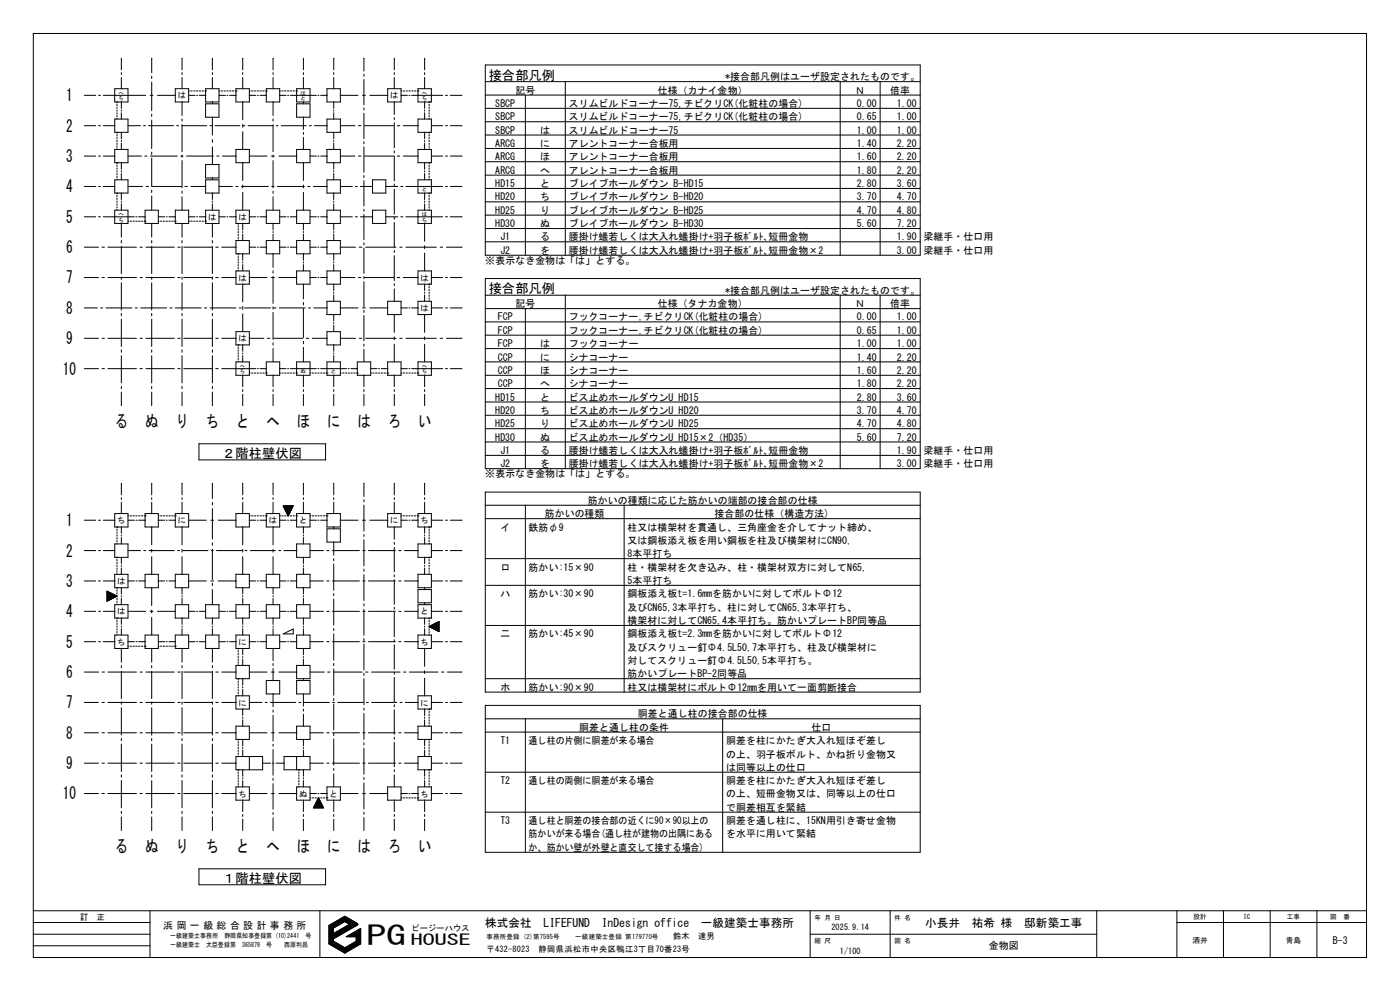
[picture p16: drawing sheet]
<svg xmlns="http://www.w3.org/2000/svg" width="420mm" height="297mm" viewBox="0 0 420 297" stroke-linecap="round" stroke-linejoin="round" font-family="sans-serif">
<defs><g id="words">
<text font-size="8" x="109.9" y="283.2">PG</text>
<g font-size="5">
<text x="19.8" y="30.4">1</text>
<text x="19.8" y="39.5">2</text>
<text x="19.8" y="48.5">3</text>
<text x="19.8" y="57.7">4</text>
<text x="19.8" y="66.8">5</text>
<text x="19.8" y="75.9">6</text>
<text x="19.8" y="85">7</text>
<text x="19.8" y="94.1">8</text>
<text x="19.8" y="103.2">9</text>
<text x="18.8" y="112.3">10</text>
<text x="34.5" y="127.8">る</text>
<text x="43.6" y="127.8">ぬ</text>
<text x="52.7" y="127.8">り</text>
<text x="61.8" y="127.8">ち</text>
<text x="70.9" y="127.8">と</text>
<text x="79.9" y="127.8">へ</text>
<text x="89" y="127.8">ほ</text>
<text x="98.1" y="127.8">に</text>
<text x="107.2" y="127.8">は</text>
<text x="116.3" y="127.8">ろ</text>
<text x="125.4" y="127.8">い</text>
<text x="19.8" y="157.7">1</text>
<text x="19.8" y="166.8">2</text>
<text x="19.8" y="175.9">3</text>
<text x="19.8" y="185">4</text>
<text x="19.8" y="194.1">5</text>
<text x="19.8" y="203.2">6</text>
<text x="19.8" y="212.3">7</text>
<text x="19.8" y="221.4">8</text>
<text x="19.8" y="230.5">9</text>
<text x="18.8" y="239.6">10</text>
<text x="34.5" y="255.2">る</text>
<text x="43.6" y="255.2">ぬ</text>
<text x="52.7" y="255.2">り</text>
<text x="61.8" y="255.2">ち</text>
<text x="70.9" y="255.2">と</text>
<text x="79.9" y="255.2">へ</text>
<text x="89" y="255.2">ほ</text>
<text x="98.1" y="255.2">に</text>
<text x="107.2" y="255.2">は</text>
<text x="116.3" y="255.2">ろ</text>
<text x="125.4" y="255.2">い</text>
</g>
<text font-size="4.5" x="123.3" y="283.3">HOUSE</text>
<g font-size="4">
<text x="146.6" y="23.9">接合部凡例</text>
<text x="146.6" y="87.9">接合部凡例</text>
<text x="66.7" y="137.2">２階柱壁伏図</text>
<text x="66.7" y="264.6">１階柱壁伏図</text>
</g>
<g font-size="3.5">
<text x="145.5" y="277.7">株式会社　LIFEFUND</text>
<text x="180.6" y="277.7">InDesign office　一級建築士事務所</text>
<text x="277.5" y="277.7">小長井　祐希 様　邸新築工事</text>
</g>
<g font-size="3">
<text x="154.6" y="28.1">記号</text>
<text x="197.4" y="28.1">仕様（カナイ金物）</text>
<text x="217.6" y="24">*接合部凡例はユーザ設定されたものです。</text>
<text x="256.5" y="28.1">Ｎ</text>
<text x="267" y="28.1">倍率</text>
<text x="148.6" y="32">SBCP</text>
<text x="170.6" y="32">スリムビルドコーナー75,チビクリCK(化粧柱の場合)</text>
<text x="257.1" y="32">0.00</text>
<text x="269.1" y="32">1.00</text>
<text x="148.6" y="36.1">SBCP</text>
<text x="148.6" y="40">SBCP</text>
<text x="162.1" y="40">は</text>
<text x="170.6" y="40">スリムビルドコーナー75</text>
<text x="170.6" y="36.1">スリムビルドコーナー75,チビクリCK(化粧柱の場合)</text>
<text x="257" y="40">1.00</text>
<text x="257.1" y="36.1">0.65</text>
<text x="269.1" y="40">1.00</text>
<text x="269.1" y="36.1">1.00</text>
<text x="148.6" y="44.1">ARCG</text>
<text x="162.1" y="44.1">に</text>
<text x="170.6" y="44.1">アレントコーナー合板用</text>
<text x="257" y="44.1">1.40</text>
<text x="269.1" y="44.1">2.20</text>
<text x="148.6" y="48">ARCG</text>
<text x="148.6" y="52.1">ARCG</text>
<text x="162.1" y="48">ほ</text>
<text x="162.1" y="52.1">へ</text>
<text x="170.6" y="48">アレントコーナー合板用</text>
<text x="170.6" y="52.1">アレントコーナー合板用</text>
<text x="257" y="48">1.60</text>
<text x="257" y="52.1">1.80</text>
<text x="269.1" y="48">2.20</text>
<text x="269.1" y="52.1">2.20</text>
<text x="148.6" y="56.1">HD15</text>
<text x="162.1" y="56.1">と</text>
<text x="170.6" y="56.1">ブレイブホールダウン B-HD15</text>
<text x="257" y="56.1">2.80</text>
<text x="269.1" y="56.1">3.60</text>
<text x="148.6" y="60.1">HD20</text>
<text x="148.6" y="64">HD25</text>
<text x="162.1" y="60.1">ち</text>
<text x="162.1" y="64">り</text>
<text x="170.6" y="60.1">ブレイブホールダウン B-HD20</text>
<text x="170.6" y="64">ブレイブホールダウン B-HD25</text>
<text x="257" y="60.1">3.70</text>
<text x="257" y="64">4.70</text>
<text x="269.1" y="60.1">4.70</text>
<text x="269.1" y="64">4.80</text>
<text x="148.6" y="68.1">HD30</text>
<text x="162.1" y="68.1">ぬ</text>
<text x="170.6" y="68.1">ブレイブホールダウン B-HD30</text>
<text x="257" y="68.1">5.60</text>
<text x="269.1" y="68.1">7.20</text>
<text x="150.1" y="72.1">J1</text>
<text x="150.1" y="76.1">J2</text>
<text x="162.1" y="72.1">る</text>
<text x="162.1" y="76.1">を</text>
<text x="170.6" y="72.1">腰掛け蟻若しくは大入れ蟻掛け+羽子板ﾎﾞﾙﾄ､短冊金物</text>
<text x="170.6" y="76.1">腰掛け蟻若しくは大入れ蟻掛け+羽子板ﾎﾞﾙﾄ､短冊金物×2</text>
<text x="269.1" y="72.1">1.90</text>
<text x="269.1" y="76.1">3.00</text>
<text x="277" y="72.1">梁継手・仕口用</text>
<text x="277" y="76.1">梁継手・仕口用</text>
<text x="145.6" y="79.1">※表示なき金物は「は」とする。</text>
<text x="217.6" y="88.1">*接合部凡例はユーザ設定されたものです。</text>
<text x="154.6" y="92.1">記号</text>
<text x="197.4" y="92.1">仕様（タナカ金物）</text>
<text x="256.5" y="92.1">Ｎ</text>
<text x="267" y="92.1">倍率</text>
<text x="149.3" y="96.1">FCP</text>
<text x="149.3" y="100.1">FCP</text>
<text x="170.6" y="96.1">フックコーナー,チビクリCK(化粧柱の場合)</text>
<text x="170.6" y="100.1">フックコーナー,チビクリCK(化粧柱の場合)</text>
<text x="257.1" y="96.1">0.00</text>
<text x="257.1" y="100.1">0.65</text>
<text x="269.1" y="96.1">1.00</text>
<text x="269.1" y="100.1">1.00</text>
<text x="149.3" y="104.1">FCP</text>
<text x="162.1" y="104.1">は</text>
<text x="170.6" y="104.1">フックコーナー</text>
<text x="257" y="104.1">1.00</text>
<text x="269.1" y="104.1">1.00</text>
<text x="149.3" y="108.1">CCP</text>
<text x="149.3" y="112.1">CCP</text>
<text x="162.1" y="108.1">に</text>
<text x="162.1" y="112.1">ほ</text>
<text x="170.6" y="108.1">シナコーナー</text>
<text x="170.6" y="112.1">シナコーナー</text>
<text x="257" y="108.1">1.40</text>
<text x="257" y="112.1">1.60</text>
<text x="269.1" y="108.1">2.20</text>
<text x="269.1" y="112.1">2.20</text>
<text x="149.3" y="116.1">CCP</text>
<text x="162.1" y="116.1">へ</text>
<text x="170.6" y="116.1">シナコーナー</text>
<text x="257" y="116.1">1.80</text>
<text x="269.1" y="116.1">2.20</text>
<text x="148.6" y="120.1">HD15</text>
<text x="148.6" y="124.1">HD20</text>
<text x="162.1" y="120.1">と</text>
<text x="162.1" y="124.1">ち</text>
<text x="170.6" y="120.1">ビス止めホールダウンU HD15</text>
<text x="170.6" y="124.1">ビス止めホールダウンU HD20</text>
<text x="257" y="120.1">2.80</text>
<text x="257" y="124.1">3.70</text>
<text x="269.1" y="120.1">3.60</text>
<text x="269.1" y="124.1">4.70</text>
<text x="148.6" y="128.1">HD25</text>
<text x="162.1" y="128.1">り</text>
<text x="170.6" y="128.1">ビス止めホールダウンU HD25</text>
<text x="257" y="128.1">4.70</text>
<text x="269.1" y="128.1">4.80</text>
<text x="148.6" y="132.1">HD30</text>
<text x="150.1" y="136.1">J1</text>
<text x="162.1" y="132.1">ぬ</text>
<text x="162.1" y="136.1">る</text>
<text x="170.6" y="132.1">ビス止めホールダウンU HD15×2（HD35）</text>
<text x="170.6" y="136.1">腰掛け蟻若しくは大入れ蟻掛け+羽子板ﾎﾞﾙﾄ､短冊金物</text>
<text x="257" y="132.1">5.60</text>
<text x="269.1" y="136.1">1.90</text>
<text x="269.1" y="132.1">7.20</text>
<text x="277" y="136.1">梁継手・仕口用</text>
<text x="145.6" y="143">※表示なき金物は「は」とする。</text>
<text x="150.1" y="140">J2</text>
<text x="162.1" y="140">を</text>
<text x="170.6" y="140">腰掛け蟻若しくは大入れ蟻掛け+羽子板ﾎﾞﾙﾄ､短冊金物×2</text>
<text x="269.1" y="140">3.00</text>
<text x="277" y="140">梁継手・仕口用</text>
<text x="163.4" y="155">筋かいの種類</text>
<text x="176.4" y="151">筋かいの種類に応じた筋かいの端部の接合部の仕様</text>
<text x="214.4" y="155">接合部の仕様（構造方法)</text>
<text x="150.1" y="159">イ</text>
<text x="158.6" y="159">鉄筋φ9</text>
<text x="188.2" y="159">柱又は横架材を貫通し、三角座金を介してナット締め、</text>
<text x="188.2" y="163">又は鋼板添え板を用い鋼板を柱及び横架材にCN90,</text>
<text x="188.2" y="167">8本平打ち</text>
<text x="150.1" y="171">ロ</text>
<text x="158.6" y="171">筋かい:15×90</text>
<text x="188.2" y="171">柱・横架材を欠き込み、柱・横架材双方に対してN65,</text>
<text x="150.1" y="179">ハ</text>
<text x="158.6" y="179">筋かい:30×90</text>
<text x="188.2" y="175">5本平打ち</text>
<text x="188.2" y="179">鋼板添え板t=1.6mmを筋かいに対してボルトΦ12</text>
<text x="188.2" y="183">及びCN65,3本平打ち、柱に対してCN65,3本平打ち、</text>
<text x="150.1" y="191">二</text>
<text x="158.6" y="191">筋かい:45×90</text>
<text x="188.2" y="187">横架材に対してCN65,4本平打ち。筋かいプレートBP同等品</text>
<text x="188.2" y="191">鋼板添え板t=2.3mmを筋かいに対してボルトΦ12</text>
<text x="188.2" y="195">及びスクリュー釘Φ4.5L50,7本平打ち、柱及び横架材に</text>
<text x="188.2" y="199">対してスクリュー釘Φ4.5L50,5本平打ち。</text>
<text x="188.2" y="203">筋かいプレートBP-2同等品</text>
<text x="150.1" y="207">ホ</text>
<text x="158.6" y="207">筋かい:90×90</text>
<text x="188.2" y="207">柱又は横架材にボルトΦ12mmを用いて一面剪断接合</text>
<text x="191.3" y="215">胴差と通し柱の接合部の仕様</text>
<text x="173.7" y="219">胴差と通し柱の条件</text>
<text x="243.4" y="219">仕口</text>
<text x="150.1" y="223">T1</text>
<text x="158.6" y="223">通し柱の片側に胴差が来る場合</text>
<text x="217.8" y="223">胴差を柱にかたぎ大入れ短ほぞ差し</text>
<text x="217.8" y="227">の上、羽子板ボルト、かね折り金物又</text>
<text x="217.8" y="231">は同等以上の仕口</text>
<text x="150.1" y="235">T2</text>
<text x="158.6" y="235">通し柱の両側に胴差が来る場合</text>
<text x="217.8" y="235">胴差を柱にかたぎ大入れ短ほぞ差し</text>
<text x="217.8" y="239">の上、短冊金物又は、同等以上の仕口</text>
<text x="217.8" y="243">で胴差相互を緊結</text>
<text x="150.1" y="247">T3</text>
<text x="158.6" y="247">通し柱と胴差の接合部の近くに90×90以上の</text>
<text x="158.6" y="251">筋かいが来る場合(通し柱が建物の出隅にある</text>
<text x="217.8" y="247">胴差を通し柱に、15KN用引き寄せ金物</text>
<text x="217.8" y="251">を水平に用いて緊結</text>
<text x="158.6" y="255">か、筋かい壁が外壁と直交して接する場合)</text>
<text x="49" y="278.3">浜 岡 一 級 総 合 設 計 事 務 所</text>
<text x="296.6" y="284.6">金物図</text>
<text x="399.8" y="282.8">B-3</text>
</g>
<g font-size="2.5">
<text x="53.3" y="29.5">は</text>
<text x="117.1" y="29.5">は</text>
<text x="62.4" y="65.9">は</text>
<text x="71.5" y="65.9">は</text>
<text x="71.5" y="84.1">は</text>
<text x="126.2" y="84.1">は</text>
<text x="126.2" y="93.2">は</text>
<text x="71.5" y="102.3">は</text>
<text x="35.1" y="156.8">ち</text>
<text x="53.3" y="156.8">に</text>
<text x="80.6" y="156.8">は</text>
<text x="89.7" y="156.8">と</text>
<text x="117.1" y="156.8">に</text>
<text x="126.2" y="156.8">ち</text>
<text x="35.1" y="175.1">は</text>
<text x="35.1" y="184.2">は</text>
<text x="126.2" y="184.2">と</text>
<text x="35.1" y="193.2">ち</text>
<text x="71.5" y="193.2">に</text>
<text x="126.2" y="193.2">ち</text>
<text x="71.5" y="211.5">に</text>
<text x="126.2" y="211.5">に</text>
<text x="71.5" y="238.8">ち</text>
<text x="89.7" y="238.8">ぬ</text>
<text x="98.8" y="238.8">と</text>
<text x="126.2" y="238.8">ち</text>
<text x="24" y="275.6">訂　正</text>
<text x="123.5" y="279.1">ピージーハウス</text>
<text x="202" y="281.3">鈴木　達男</text>
<text x="249.4" y="278.9">2025.9.14</text>
<text x="146" y="285.2">〒432-8023　静岡県浜松市中央区鴨江3丁目70番23号</text>
<text x="251.9" y="285.9">1/100</text>
</g>
<g font-size="2.3">
<text x="357.8" y="282.5">酒井</text>
<text x="385.7" y="282.5">青島</text>
</g>
<g font-size="2">
<text x="244.3" y="275.6">年 月 日</text>
<text x="268.3" y="275.6">件 名</text>
<text x="358.1" y="275.4">設計</text>
<text x="373" y="275.4">IC</text>
<text x="386" y="275.4">工事</text>
<text x="399" y="275.4">図　番</text>
<text x="51.1" y="281">一級建築士事務所　静岡県知事登録第 (10)2441　号</text>
<text x="146" y="281.3">事務所登録 (2)第7595号</text>
<text x="172.6" y="281.3">一級建築士登録 第179770号</text>
<text x="51" y="283.8">一級建築士　大臣登録第　365879　号　　西原利昌</text>
<text x="244.3" y="282.6">縮 尺</text>
<text x="268.3" y="282.6">図 名</text>
</g>
<g font-size="1.7">
<text x="35.6" y="28.4">へ</text>
<text x="90.2" y="28.4">は</text>
<text x="126.6" y="28.4">へ</text>
<text x="35.6" y="30">ち</text>
<text x="90.2" y="30">と</text>
<text x="126.6" y="30">ち</text>
<text x="126.6" y="57.3">と</text>
<text x="35.6" y="64.8">へ</text>
<text x="126.6" y="64.8">は</text>
<text x="35.6" y="66.4">ち</text>
<text x="126.6" y="66.4">ち</text>
<text x="72" y="110.2">へ</text>
<text x="72" y="111.9">ち</text>
<text x="90.2" y="111.9">ぬ</text>
<text x="99.3" y="111.9">と</text>
<text x="126.6" y="110.2">へ</text>
<text x="126.6" y="111.9">ち</text>
</g>
</g></defs>
<g fill="none" stroke="#000" stroke-width=".3">
<path d="M10 10h400v277h-400zM36.4 17.5v3.4M45.5 17.5v4.3M45.5 17.5h.1M54.7 17.5l-.1 3.4M63.7 17.5v3.4M63.7 17.5h.1M72.8 17.5v3.4M72.8 17.5h.1M82 17.5l-.1 3.4M91 17.5v3.4M91 17.5h.1"/>
<path d="M100.2 17.5l-.1 3.4M109.2 17.5v3.8M109.2 17.5h.1M118.3 17.5v3.4M127.4 17.5v3.4M145.6 19.5h130.5v57h-130.5zM25.3 37.7h3.4M25.3 28.6h3.4M29.5 37.7h.6M29.5 28.6h.6M31 37.7h3.5M31 28.6h12.7"/>
<path d="M34.4 26.6h4v4h-4zM34.4 35.7h4v4h-4zM35.1 39.7h.1M35.1 30.6h.1M35.1 30.6v.2M35.1 31.2v.5M35.1 32.1v.4M35.1 32.9v.5M35.1 33.8v.4M35.1 34.6v.5M35.1 35.5v.2M35.1 39.7v.2"/>
<path d="M36.4 21.8v.6M36.4 23.2v3.4M36.4 30.6v1.9M36.4 33v.3M36.4 33.8v1.9M36.4 39.7v1.9M38.4 37.7h3.7M43.1 37.7h.5M44.6 37.7h7.5M45 28.6h.9M45.5 22.8v.7M45.5 24.6v8.5"/>
<path d="M45.5 34.2v.7M45.5 36v8.5M47.2 28.6h5.4M52.6 26.6h4v4h-4zM53 37.7h.6M54.5 37.7h7.5M54.6 21.8v.6M54.6 23.2v3.4M54.6 30.6v4M54.6 35.6v.7M54.6 37.3v8.2M56.6 28.6h1.9"/>
<path d="M56.6 27.3h.2M57.2 27.3h.5M58.1 27.3h.4M58.9 27.3h.5M59 28.6h.3M59.8 28.6h1.9M59.8 27.3h.4M60.6 27.3h.4M61.5 27.3h.2M61.7 27.3h.1M61.7 26.6h4v4h-4zM61.7 31.1h4v4h-4z"/>
<path d="M62.9 37.7h.6M63.7 21.8v.6M63.7 23.2v3.4M63.7 30.6v.2M63.7 30.9v.2M63.7 35.1v5.4M64.5 37.7h7.5M65.7 28.6h1.9M65.7 27.3h.2M66.3 27.3h.5M67.2 27.3h.4M68 27.3h.5"/>
<path d="M68.1 28.6h.3M68.9 28.6h1.9M68.9 27.3h.4M69.7 27.3h.4M70.6 27.3h.2M70.8 27.3h.1M70.8 26.6h4v4h-4zM72.8 21.8v.6M72.8 23.2v3.4M72.8 30.6v5.3M72.8 37.3v.8M72.8 39.5v5.3"/>
<path d="M72.9 37.7h.6M74.4 37.7h7.5M74.8 28.6h1.9M74.8 27.3h.2M75.4 27.3h.5M76.3 27.3h.4M77.1 27.3h.5M77.2 28.6h.3M78 28.6h1.9M78 27.3h.4M78.8 27.3h.4M79.7 27.3h.2"/>
<path d="M79.9 27.3h.1M79.9 26.6h4v4h-4zM81.9 21.8v.6M81.9 23.2v3.4M81.9 30.6v4M81.9 35.6v.7M81.9 37.3v8.2M82.8 37.7h.6M83.9 28.6h1.9M83.9 27.3h.2M84.4 37.7h7.5M84.5 27.3h.5"/>
<path d="M85.4 27.3h.4M86.2 27.3h.5M86.3 28.6h.3M87.1 28.6h7.8M87.1 27.3h.4M87.9 27.3h.4M88.8 27.3h.2M89 27.3h.1M89 26.6h4v4h-4zM89 31.1h4v4h-4zM91 21.8v.6M91 23.2v3.4"/>
<path d="M91 30.6v.2M91 30.9v.2M91 35.1v3.7M91 39.7v.6M92.8 37.7h.6M94.3 37.7h3.8M95.4 28.6h.3M96.2 28.6h1.9M98.1 26.6h4v4h-4zM98.1 35.7h4v4h-4zM100.1 21.8v.6M100.1 23.2v3.4"/>
<path d="M100.1 30.6v1.9M100.1 33v.3M100.1 33.8v1.9M100.1 39.7v1.9M102.1 37.7h4.4M102.1 28.6h5.3M107.5 37.7h.8M108.8 28.6h.8M109.2 22.2v.7M109.2 23.8v7.6M109.2 32.3v.7M109.2 34v7.5"/>
<path d="M109.3 37.7h8.8M111 28.6h5.3M116.3 26.6h4v4h-4zM118.3 21.8v.6M118.3 23.2v3.4M118.3 30.6v3.7M118.3 35.3v.6M118.3 36.8v7.5M119.2 37.7h.7M120.3 28.6h1.9M120.3 27.3h.2M120.9 27.3h.5"/>
<path d="M121 37.7h4.4M121.8 27.3h.4M122.6 27.3h.5M122.7 28.6h.3M123.5 28.6h9.3M123.5 27.3h.4M124.3 27.3h.5M125.2 27.3h.2M125.4 27.3h.1M125.4 26.6h4v4h-4zM125.4 35.7h4v4h-4zM127.4 21.8v.6"/>
<path d="M127.4 23.2v3.4M127.4 30.6v1.9M127.4 33v.3M127.4 33.8v1.9M127.4 39.7v1.9M128.7 39.7h.1M128.7 30.6h.1M128.7 30.6v.2M128.7 31.2v.5M128.7 32.1v.4M128.7 32.9v.5M128.7 33.8v.4"/>
<path d="M128.7 34.6v.5M128.7 35.5v.2M128.7 39.7v.2M129.4 37.7h3.4M133.6 37.7h.6M133.6 28.6h.6M135.1 37.7h3.5M135.1 28.6h3.5M145.6 24.5h130.5M145.6 28.5h130.5M145.6 32.5h130.5M145.6 36.5h130.5"/>
<path d="M157.6 28.4v48.1M169.6 24.4v52.1M252.1 24.4v52.1M264 24.4v52.1M25.3 55.9h3.4M25.3 46.8h3.4M29.5 55.9h.6M29.5 46.8h.6M31 55.9h3.5M31 46.8h3.5M34.4 44.8h4v4h-4zM34.4 53.9h4v4h-4z"/>
<path d="M35.1 48.8h.1M35.1 57.9h.1M35.1 40.3v.5M35.1 41.2v.4M35.1 42v.5M35.1 42.9v.4M35.1 43.7v.5M35.1 44.6v.2M35.1 48.8v.2M35.1 49.4v.5M35.1 50.3v.4M35.1 51.1v.5"/>
<path d="M35.1 52v.4M35.1 52.8v.5M35.1 53.7v.2M35.1 57.9v.2M35.1 58.5v.5M35.1 59.4v.4M36.4 42.1v.3M36.4 42.9v1.9M36.4 48.8v1.9M36.4 51.2v.3M36.4 52v1.9M36.4 57.9v1.9"/>
<path d="M38.4 55.9h4.4M38.4 46.8h4M43.4 46.8h.7M43.8 55.9h.8M45.1 46.8h8.1M45.5 45.6v.7M45.5 47.4v8.5M45.5 57v.7M45.5 58.8v4.2M45.6 55.9h8.8M54.2 46.8h.7M54.6 46.5v.6"/>
<path d="M54.6 48.1v8.2M54.6 57.3v.7M54.6 59v4M55.5 55.9h.7M55.9 46.8h8.1M57.3 55.9h4.4M61.7 49.3h4v4h-4zM61.7 53.9h4v4h-4zM63.7 41.8v.9M63.7 44v5.3M63.7 53.3v.3M63.7 53.7v.2"/>
<path d="M63.7 57.9v1.9M65 46.8h.7M65.7 55.9h4M66.7 46.8h4.1M70.7 55.9h.7M70.8 44.8h4v4h-4zM72.4 55.9h8.1M72.8 48.8v5.3M72.8 55.5v.8M72.8 57.7v5.3M74.8 46.8h5.3M81.4 46.8h.9"/>
<path d="M81.5 55.9h.7M81.9 46.5v.6M81.9 48.1v8.2M81.9 57.3v.7M81.9 59v4M83.2 55.9h8.1M83.7 46.8h5.3M89 44.8h4v4h-4zM91 41.2v3.6M91 48.8v5.3M91 55.5v.8M91 57.7v5.3"/>
<path d="M92.3 55.9h.7M93 46.8h1.9M94 55.9h4.1M95.4 46.8h.3M96.2 46.8h1.9M98.1 44.8h4v4h-4zM98.1 53.9h4v4h-4zM100.1 42.1v.3M100.1 42.9v1.9M100.1 48.8v1.9M100.1 51.2v.3M100.1 52v1.9"/>
<path d="M100.1 57.9v1.9M102.1 55.9h3.6M102.1 46.8h4.4M106.6 55.9h.6M107.5 46.8h.8M108.1 55.9h3.7M109.2 42.5v.6M109.2 44v7.6M109.2 52.6v.6M109.2 54.1v7.6M109.3 46.8h8.8M111.8 53.9h3.9v4h-3.9z"/>
<path d="M115.7 55.9h3.6M118.3 45.2v.6M118.3 46.8v7.4M118.3 55.2v.6M118.3 56.7v7.5M119.2 46.8h.7M120.2 55.9h.7M121 46.8h4.4M121.8 55.9h11M125.4 44.8h4v4h-4zM125.4 53.9h4v4h-4zM127.4 42.1v.3"/>
<path d="M127.4 42.9v1.9M127.4 48.8v1.9M127.4 51.2v.3M127.4 52v1.9M127.4 57.9v1.9M128.7 48.8h.1M128.7 57.9h.1M128.7 40.3v.5M128.7 41.2v.4M128.7 42v.5M128.7 42.9v.4M128.7 43.7v.5"/>
<path d="M128.7 44.6v.2M128.7 48.8v.2M128.7 49.4v.5M128.7 50.3v.4M128.7 51.1v.5M128.7 52v.4M128.7 52.8v.5M128.7 53.7v.2M128.7 57.9v.2M128.7 58.5v.5M128.7 59.4v.4M129.4 46.8h3.4"/>
<path d="M133.6 55.9h.6M133.6 46.8h.6M135.1 55.9h3.5M135.1 46.8h3.5M145.6 40.5h130.5M145.6 44.5h130.5M145.6 48.5h130.5M145.6 52.5h130.5M145.6 56.5h130.5M25.3 74.1h4.2M25.3 65h3.4M29.5 65h.6"/>
<path d="M30.6 74.1h.7M31 65h9.3M32.4 74.1h8.5M34.4 63h4v4h-4zM35.1 60.2v.5M35.1 61.1v.4M35.1 61.9v.5M35.1 62.8v.2M36.4 60.3v.3M36.4 61.1v1.9M36.4 67v4.1M36.4 72.1v.7"/>
<path d="M36.4 73.8v8.2M38.4 66.3h.2M39 66.3h.5M39.9 66.3h.4M40.7 66.3h.4M40.8 65h.3M41.6 65h2M41.6 66.3h.4M42 74.1h.7M42.4 66.3h.4M43.3 66.3h.2M43.5 66.3h.1"/>
<path d="M43.5 63h4v4h-4zM43.8 74.1h8.5M45.5 67v4.1M45.5 72.1v.7M45.5 73.8v8.2M47.5 65h1.9M47.5 66.3h.2M48.1 66.3h.5M49 66.3h.4M49.8 66.3h.4M49.9 65h.3M50.7 65h1.9"/>
<path d="M50.7 66.3h.4M51.5 66.3h.4M52.4 66.3h.2M52.6 66.3h.1M52.6 63h4v4h-4zM53.3 74.1h.8M54.6 67v4.1M54.6 72.1v.7M54.6 73.8v8.2M55.1 74.1h8.6M56.6 65h1.9M56.6 66.3h.2"/>
<path d="M57.2 66.3h.5M58.1 66.3h.4M58.9 66.3h.5M59 65h.3M59.8 65h1.9M59.8 66.3h.4M60.6 66.3h.4M61.5 66.3h.2M61.7 66.3h.1M61.7 63h4v4h-4zM63.7 60.3v.3M63.7 61.1v1.9"/>
<path d="M63.7 67v4.1M63.7 72.1v.7M63.7 73.8v8.2M64.7 74.1h.7M65.7 65h1.9M66.5 74.1h4.3M68.1 65h.3M68.9 65h1.9M70.8 63h4v4h-4zM70.8 72.1h4v4h-4zM71.5 76.1h.1M71.5 67h.1"/>
<path d="M71.5 67v.2M71.5 67.6v.5M71.5 68.5v.4M71.5 69.3v.5M71.5 70.2v.4M71.5 71v.5M71.5 71.9v.2M71.5 76.1v.2M71.5 76.8v.4M71.5 77.6v.4M71.5 78.4v.5M71.5 79.3v.4"/>
<path d="M72.8 67v1.9M72.8 69.4v.3M72.8 70.2v1.9M72.8 76.1v1.9M72.8 78.5v.3M72.8 79.3v1.9M74.8 74.1h1.9M74.8 65h1.9M77.2 74.1h.3M77.2 65h.3M78 74.1h1.9M78 65h1.9"/>
<path d="M79.9 63h4v4h-4zM79.9 72.1h4v4h-4zM81.9 67v1.9M81.9 69.4v.3M81.9 70.2v1.9M81.9 76.1v4M83.9 74.1h1.9M83.9 65h1.9M86.3 74.1h.3M86.3 65h.3M87.1 74.1h1.9M87.1 65h1.9"/>
<path d="M89 63h4v4h-4zM89 72.1h4v4h-4zM91 67v1.9M91 69.4v.3M91 70.2v1.9M91 76.1v1.9M91 78.5v.3M91 79.3v1.9M93 74.1h1.9M93 65h1.9M95.4 74.1h.3M95.4 65h.3"/>
<path d="M96.2 74.1h1.9M96.2 65h1.9M98.1 63h4v4h-4zM98.1 72.1h4v4h-4zM100.1 60.3v.3M100.1 61.1v1.9M100.1 67v1.9M100.1 69.4v.3M100.1 70.2v1.9M100.1 76.1v1.9M100.1 78.5v.3M100.1 79.3v1.9"/>
<path d="M102.1 74.1h4.5M102.1 65h3.6M106.6 65h.6M107.8 74.1h.7M108.1 65h3.7M109.2 62.7v.6M109.2 64.3v7.5M109.2 72.8v.6M109.2 74.4v7.6M109.7 74.1h9.1M111.8 63h3.9v4h-3.9zM115.7 65h3.6"/>
<path d="M118.3 65.1v.6M118.3 66.7v7.4M118.3 75.1v.6M118.3 76.6v7.5M119.9 74.1h.7M120.2 65h.7M121.8 65h11M121.8 74.1h9.1M125.4 63h4v4h-4zM127.4 60.3v.3M127.4 61.1v1.9M127.4 67v5.3"/>
<path d="M127.4 73.7v.8M127.4 75.9v5.3M128.7 60.2v.5M128.7 61.1v.4M128.7 61.9v.5M128.7 62.8v.2M132 74.1h.8M133.6 65h.6M133.9 74.1h4.7M135.1 65h3.5M145.6 60.5h130.5M145.6 64.5h130.5"/>
<path d="M145.6 68.5h130.5M145.6 72.5h130.5M25.3 92.3h3.9M25.3 83.2h4.2M30.2 92.3h.6M30.6 83.2h.7M31.8 92.3h7.8M32.4 83.2h8.5M36.4 83v.7M36.4 84.8v8.1M36.4 93.9v.8M36.4 95.7v8.1"/>
<path d="M40.6 92.3h.6M42 83.2h.7M42.2 92.3h7.8M43.8 83.2h8.5M45.5 83v.7M45.5 84.8v8.1M45.5 93.9v.8M45.5 95.7v8.1M51 92.3h.6M52.6 92.3h7.8M53.3 83.2h.8M54.6 83v.7"/>
<path d="M54.6 84.8v8.1M54.6 93.9v.8M54.6 95.7v8.1M55.1 83.2h8.6M61.3 92.3h.7M63 92.3h7.8M63.7 83v.7M63.7 84.8v8.1M63.7 93.9v.8M63.7 95.7v8.1M64.7 83.2h.7M66.5 83.2h4.3"/>
<path d="M70.8 81.2h4v4h-4zM70.8 99.4h4v4h-4zM71.5 80.1v.5M71.5 81v.2M71.8 92.3h.6M72.8 85.2v5.3M72.8 91.9v.9M72.8 94.1v5.3M73.4 92.3h7.8M74.8 83.2h5.3M81.4 83.2h.9M81.9 81.2v.6"/>
<path d="M81.9 82.8v8.1M81.9 91.9v.7M81.9 93.6v8.1M82.1 92.3h.7M83.7 83.2h5.3M83.8 92.3h7.8M89 81.2h4v4h-4zM91 85.2v4.4M91 90.6v.8M91 92.5v8.7M92.5 92.3h.7M93 83.2h1.9"/>
<path d="M94.1 92.3h4M95.4 83.2h.3M96.2 83.2h1.9M98.1 81.2h4v4h-4zM98.1 90.3h4v4h-4zM98.1 99.4h4v4h-4zM100.1 85.2v1.9M100.1 87.6v.3M100.1 88.4v1.9M100.1 94.3v1.9M100.1 96.7v.3M100.1 97.5v1.9"/>
<path d="M102.1 92.3h5.3M102.1 83.2h4.4M107.5 83.2h.8M108.8 92.3h.8M109.2 82.9v.6M109.2 84.5v7.5M109.2 93v.6M109.2 94.6v7.6M109.3 83.2h8.8M111 92.3h5.3M116.3 90.3h4v4h-4zM118.3 85v.6"/>
<path d="M118.3 86.6v3.7M118.3 94.3v5.3M119.2 83.2h.7M120.3 92.3h1.9M121 83.2h4.4M122.7 92.3h.3M123.5 92.3h1.9M125.4 81.2h4v4h-4zM125.4 90.3h4v4h-4zM127.4 85.2v1.9M127.4 87.6v.3M127.4 88.4v1.9"/>
<path d="M127.4 94.3v5.3M128.7 85.2h.1M128.7 85.2v.2M128.7 85.9v.4M128.7 86.7v.4M128.7 87.5v.5M128.7 88.4v.4M128.7 89.2v.5M128.7 90.1v.2M129.4 92.3h3.4M129.4 83.2h3.4M133.6 92.3h.6"/>
<path d="M133.6 83.2h.6M135.1 92.3h3.5M135.1 83.2h3.5M145.6 83.5h130.5v57h-130.5zM145.6 88.5h130.5M145.6 92.5h130.5M145.6 96.5h130.5M157.6 92.5v48M169.6 88.4v52.1M252.1 88.4v52.1M264 88.4v52.1M25.3 110.5h4.2"/>
<path d="M25.3 101.4h4.2M30.6 110.5h.7M30.6 101.4h.7M32.4 110.5h8.5M32.4 101.4h8.5M36.4 104.9v.7M36.4 106.6v8.2M36.4 115.8v.7M36.4 117.5v4.1M42 110.5h.7M42 101.4h.7M43.8 110.5h8.5"/>
<path d="M43.8 101.4h8.5M45.5 104.9v.7M45.5 106.6v8.2M45.5 115.8v.7M45.5 117.5v4.1M53.3 110.5h.8M53.3 101.4h.8M54.6 104.9v.7M54.6 106.6v8.2M54.6 115.8v.7M54.6 117.5v4.1M55.1 110.5h8.6"/>
<path d="M55.1 101.4h8.6M63.7 104.9v.7M63.7 106.6v8.2M63.7 115.8v.7M63.7 117.5v4.1M64.7 110.5h.7M64.7 101.4h.7M66.5 110.5h10.2M66.5 101.4h4.3M70.8 108.5h4v4h-4zM71.5 103.4h.1M71.5 103.4v.2"/>
<path d="M71.5 104v.4M71.5 104.9v.4M71.5 105.7v.4M71.5 106.6v.4M71.5 107.4v.4M71.5 108.2v.3M72.8 103.4v1.9M72.8 105.8v.3M72.8 106.6v1.9M72.8 112.5v3.4M72.8 116.8v.5M72.8 118.2v3.4"/>
<path d="M74.8 101.4h4.4M74.8 111.8h.2M75.4 111.8h.5M76.3 111.8h.4M77.1 111.8h.5M77.2 110.5h.3M78 110.5h1.9M78 111.8h.4M78.8 111.8h.4M79.7 111.8h.2M79.9 111.8h.1M79.9 108.5h4v4h-4z"/>
<path d="M80.2 101.4h.8M81.9 102.7v.7M81.9 104.4v4.1M81.9 112.5v3.4M81.9 116.8v.5M81.9 118.2v3.4M82 101.4h8.8M83.9 110.5h1.9M83.9 111.8h.2M84.5 111.8h.5M85.4 111.8h.4M86.2 111.8h.5"/>
<path d="M86.3 110.5h.3M87.1 110.5h7.8M87.1 111.8h.4M87.9 111.8h.4M88.8 111.8h.2M89 111.8h.1M89 108.5h4v4h-4zM91 102.3v.7M91 104.1v4.4M91 112.5v3.4M91 116.8v.5M91 118.2v3.4"/>
<path d="M91.9 101.4h.7M93 111.8h.2M93.6 111.8h.5M93.7 101.4h4.4M94.5 111.8h.4M95.3 111.8h.5M95.4 110.5h.3M96.2 110.5h7.8M96.2 111.8h.4M97 111.8h.5M97.9 111.8h.2M98.1 111.8h.1"/>
<path d="M98.1 108.5h4v4h-4zM100.1 103.4v1.9M100.1 105.8v.3M100.1 106.6v1.9M100.1 112.5v3.4M100.1 116.8v.5M100.1 118.2v3.4M102.1 101.4h4.5M102.1 111.8h.2M102.7 111.8h.5M103.6 111.8h.4M104.4 111.8h.5"/>
<path d="M104.5 110.5h.3M105.3 110.5h1.9M105.3 111.8h.4M106.1 111.8h.5M107 111.8h.2M107.2 111.8h.1M107.2 108.5h4v4h-4zM107.8 101.4h.7M109.2 103.1v.7M109.2 104.7v3.8M109.2 112.5v3.4M109.2 116.8v.5"/>
<path d="M109.2 118.2v3.4M109.7 101.4h9.1M111.2 110.5h1.9M111.2 111.8h.2M111.8 111.8h.5M112.7 111.8h.4M113.5 111.8h.5M113.6 110.5h.3M114.4 110.5h1.9M114.4 111.8h.4M115.2 111.8h.5M116.1 111.8h.2"/>
<path d="M116.3 111.8h.1M116.3 108.5h4v4h-4zM118.3 101v.8M118.3 103.2v5.3M118.3 112.5v3.4M118.3 116.8v.5M118.3 118.2v3.4M119.9 101.4h.7M120.3 110.5h1.9M120.3 111.8h.2M120.9 111.8h.5M121.8 101.4h9.1"/>
<path d="M121.8 111.8h.4M122.6 111.8h.5M122.7 110.5h.3M123.5 110.5h9.3M123.5 111.8h.4M124.3 111.8h.5M125.2 111.8h.2M125.4 111.8h.1M125.4 108.5h4v4h-4zM127.4 101v.8M127.4 103.2v5.3M127.4 112.5v3.4"/>
<path d="M127.4 116.8v.5M127.4 118.2v3.4M132 101.4h.8M133.6 110.5h.6M133.9 101.4h4.7M135.1 110.5h3.5M145.6 112.5h130.5M145.6 108.5h130.5M145.6 100.5h130.5M145.6 104.5h130.5M145.6 116.5h130.5M59.7 133v4.8h38"/>
<path d="M59.7 133h38M97.7 133v4.8M145.6 120.5h130.5M145.6 124.5h130.5M145.6 128.5h130.5M145.6 132.5h130.5M145.6 136.5h130.5M25.3 155.9h3.4M29.5 155.9h.6M31 155.9h3.5M34.4 153.9h4v4h-4zM35.1 157.9h.1"/>
<path d="M35.1 157.9v.3M35.1 158.6v.4M35.1 159.4v.5M36.4 149.1v.6M36.4 150.5v3.4M36.4 157.9v2M36.4 144.9v3.4M38.4 155.9h1.9M38.4 154.6h.2M39 154.6h.5M39.9 154.6h.4M40.7 154.6h.4"/>
<path d="M40.8 155.9h.3M41.6 155.9h2M41.6 154.6h.4M42.4 154.6h.4M43.3 154.6h.2M43.5 154.6h.1M43.5 153.9h4v4h-4zM45.5 144.9h.1M45.5 144.9v3.4M45.5 149.1v.6M45.5 150.5v3.4M45.5 157.9v5.4"/>
<path d="M47.5 155.9h1.9M47.5 154.6h.2M48.1 154.6h.5M49 154.6h.4M49.8 154.6h.4M49.9 155.9h.3M50.7 155.9h1.9M50.7 154.6h.4M51.5 154.6h.4M52.4 154.6h.2M52.6 154.6h.1M52.6 153.9h4v4h-4z"/>
<path d="M54.6 149.1v.6M54.6 150.5v3.4M54.6 157.9v5.4M54.7 144.9l-.1 3.4M56.6 155.9h5.3M63.2 155.9h.9M63.7 144.9h.1M63.7 144.9v4.5M63.7 150.6v.7M63.7 152.4v9.1M65.4 155.9h5.4M70.8 153.9h4v4h-4z"/>
<path d="M72.8 144.9h.1M72.8 144.9v3.4M72.8 149.1v.6M72.8 150.5v3.4M72.8 157.9v5.4M74.8 155.9h1.9M74.8 154.6h.2M75.4 154.6h.5M76.3 154.6h.4M77.1 154.6h.5M77.2 155.9h.3M78 155.9h1.9"/>
<path d="M78 154.6h.4M78.8 154.6h.4M79.7 154.6h.2M79.9 154.6h.1M79.9 153.9h4v4h-4zM81.9 149.1v.6M81.9 150.5v3.4M81.9 157.9v5.4M82 144.9l-.1 3.4M83.9 155.9h1.9M83.9 154.6h.2M84.5 154.6h.5"/>
<path d="M85 151.6h3l-1.6 3zM85 151.6h2.9M85 151.8h2.9M85 151.7h2.9M85.1 152h2.7M85.2 152.1h2.5M85.3 152.3h2.3M85.3 152.4h2.2M85.4 154.6h.4M85.4 152.5h2.1M85.4 152.4h2.1M85.4 152.6h2.1"/>
<path d="M85.5 152.7h1.9M85.6 152.8h1.7M85.6 152.9h1.7M85.6 153h1.6M85.7 153.1h1.5M85.8 153.4h1.3M85.8 153.3h1.3M85.9 153.4h1.1M85.9 153.5h1.1M85.9 153.6h1.1M86 153.7h.9M86.1 154h.7"/>
<path d="M86.1 153.9h.7M86.1 154h.6M86.2 154.1h.5M86.2 154.6h.5M86.2 154.2h.5M86.3 155.9h.3M86.3 154.3h.3M86.4 154.5h.1M86.4 154.4h.1M86.9 153.8h-.8M87.1 155.9h1.9M87.1 154.6h.4"/>
<path d="M87.2 153.2h-1.4M87.8 151.8l-2.7 .1M87.9 154.6h.4M88.8 154.6h.2M89 154.6h.1M89 153.9h4v4h-4zM91 144.9h.1M91 144.9v3.4M91 149.1v.6M91 150.5v3.4M91 157.9v2M93 155.9h1.9"/>
<path d="M93 154.6h.2M93.6 154.6h.5M94.5 154.6h.4M95.3 154.6h.5M95.4 155.9h.3M96.2 155.9h1.9M96.2 154.6h.4M97 154.6h.5M97.9 154.6h.2M98.1 154.6h.1M98.1 153.9h4v4h-4zM98.1 158.5h4v4h-4z"/>
<path d="M100.1 149.1v.6M100.1 150.5v3.4M100.1 157.9v.3M100.1 158.3v.2M100.2 144.9l-.1 3.4M102.1 155.9h5.3M108.8 155.9h.8M109.2 144.9h.1M109.2 144.9v3.9M109.2 149.8v.6M109.2 151.4v7.8M111 155.9h5.3"/>
<path d="M116.3 153.9h4v4h-4zM118.3 149.1v.6M118.3 150.5v3.4M118.3 157.9v3.7M118.3 144.9v3.4M120.3 155.9h1.9M120.3 154.6h.2M120.9 154.6h.5M121.8 154.6h.4M122.6 154.6h.5M122.7 155.9h.3M123.5 155.9h1.9"/>
<path d="M123.5 154.6h.4M124.3 154.6h.5M125.2 154.6h.2M125.4 154.6h.1M125.4 153.9h4v4h-4zM127.4 149.1v.6M127.4 150.5v3.4M127.4 157.9v2M127.4 144.9v3.4M128.7 157.9h.1M128.7 157.9v.3M128.7 158.6v.4"/>
<path d="M128.7 159.4v.5M129.4 155.9h3.4M133.6 155.9h.6M135.1 155.9h3.5M145.6 147.5h130.5v59.9h-130.5zM145.6 151.4h130.5M145.6 155.4h130.5M157.6 151.4v56M187.2 151.4v56M25.3 174.1h3.4M25.3 165h3.4M29.5 174.1h.6"/>
<path d="M29.5 165h.6M31 174.1h3.5M31 165h3.5M32.1 177.2l3 1.5-3 1.5zM32.2 177.2v2.9M32.3 177.3v2.7M32.4 177.3v2.7M32.5 177.4v2.6M32.6 177.4l-.1 2.6M32.6 177.5v2.4M32.7 177.5v2.4M32.8 177.5v2.3"/>
<path d="M32.9 177.6v2.2M33 177.6v2.1M33.1 177.7v2M33.2 177.7v1.9M33.3 177.8v1.8M33.4 177.8v1.7M33.5 177.9v1.6M33.6 177.9v1.6M33.7 178v1.4M33.8 178.1v1.2M33.9 178.1v1.2M34 178.1v1.1"/>
<path d="M34.1 178.2v1M34.2 178.2v.9M34.3 178.3v.8M34.4 172.1h4v4h-4zM34.4 163h4v4h-4zM34.4 178.4v.6M34.5 178.4v.5M34.6 178.5v.4M34.8 178.5l-.1 .4M34.8 178.6v.2M34.9 178.6v.2M35 178.6v.1"/>
<path d="M35.1 176.1h.1M35.1 167h.1M35.1 160.3v.4M35.1 161.1v.4M35.1 162v.4M35.1 162.8v.2M35.1 167v.3M35.1 167.7v.4M35.1 168.5v.5M35.1 169.4v.4M35.1 170.2v.4M35.1 171.1v.4"/>
<path d="M35.1 171.9v.2M35.1 176.1v.3M35.1 176.8v.4M35.1 177.6v.5M35.1 178.5v.4M35.1 179.3v.4M36.4 160.4v.3M36.4 161.1v1.9M36.4 167v2M36.4 169.5v.3M36.4 170.2v1.9M36.4 176.1v2"/>
<path d="M36.4 178.6v.3M36.4 179.3v1.9M38.4 174.1h1.9M38.4 165h3.8M40.8 174.1h.3M41.6 174.1h2M43.1 165h.6M43.5 172.1h4v4h-4zM44.7 165h7.6M45.5 164.6v.9M45.5 166.8v5.3M45.5 176.1v5.4"/>
<path d="M47.5 174.1h1.9M49.9 174.1h.3M50.7 174.1h1.9M52.6 172.1h4v4h-4zM53.3 165h.5M54.6 164.6v.9M54.6 166.8v5.3M54.6 176.1v2M54.6 178.6v.3M54.6 179.3v1.9M54.8 165h7.6M56.6 174.1h5.3"/>
<path d="M63.2 174.1h.9M63.4 165h.6M63.7 162.7v.7M63.7 164.6v9.1M63.7 174.8v.8M63.7 176.7v4.5M64.9 165h7.6M65.4 174.1h5.4M70.8 172.1h4v4h-4zM72.8 164.6v.9M72.8 166.8v5.3M72.8 176.1v2"/>
<path d="M72.8 178.6v.3M72.8 179.3v1.9M73.5 165h.6M74.8 174.1h1.9M75.1 165h7.5M77.2 174.1h.3M78 174.1h1.9M79.9 172.1h4v4h-4zM81.9 164.6v.9M81.9 166.8v5.3M81.9 176.1v2M81.9 178.6v.3"/>
<path d="M81.9 179.3v1.9M83.6 165h.6M83.9 174.1h1.9M85.2 165h3.8M86.3 174.1h.3M87.1 174.1h1.9M89 172.1h4v4h-4zM89 163h4v4h-4zM91 160.4v.3M91 161.1v1.9M91 167v2M91 169.5v.3"/>
<path d="M91 170.2v1.9M91 176.1v2M91 178.6v.3M91 179.3v1.9M93 174.1h4M93 165h4M98 174.1h.7M98 165h.7M99.7 174.1h8.1M99.7 165h8.1M100.1 162.5v3.9M100.1 167.4v.7"/>
<path d="M100.1 169v7.9M100.1 177.9v.7M100.1 179.5v7.9M108.8 174.1h.7M108.8 165h.7M109.2 160.2v.6M109.2 161.8v7.8M109.2 170.6v.6M109.2 172.2v7.8M110.5 174.1h8.1M110.5 165h8.1M118.3 162.5v.7"/>
<path d="M118.3 164v7.4M118.3 172.3v.6M118.3 173.8v7.3M119.6 174.1h.7M119.6 165h.7M121.3 174.1h4.1M121.3 165h4.1M125.4 172.1h4v4h-4zM125.4 163h4v4h-4zM125.4 176.7h4v4h-4zM127.4 160.4v.3M127.4 161.1v1.9"/>
<path d="M127.4 167v2M127.4 169.5v.3M127.4 170.2v1.9M127.4 176.1v.3M127.4 176.5v.2M128.7 167h.1M128.7 160.3v.4M128.7 161.1v.4M128.7 162v.4M128.7 162.8v.2M128.7 167v.3M128.7 167.7v.4"/>
<path d="M128.7 168.5v.5M128.7 169.4v.4M128.7 170.2v.4M128.7 171.1v.4M128.7 171.9v.2M129.4 174.1h3.4M129.4 165h3.4M133.6 174.1h.6M133.6 165h.6M135.1 174.1h3.5M135.1 165h3.5M145.6 167.4h130.5"/>
<path d="M145.6 175.4h130.5M25.3 192.3h3.4M25.3 183.2h3.4M29.5 192.3h.6M29.5 183.2h.6M31 192.3h3.5M31 183.2h3.5M34.4 190.3h4v4.1h-4zM34.4 181.2h4v4.1h-4zM35.1 185.3h.1M35.1 180.2v.4M35.1 181v.2"/>
<path d="M35.1 185.3v.2M35.1 185.9v.4M35.1 186.7v.5M35.1 187.6v.4M35.1 188.4v.4M35.1 189.3v.4M35.1 190.1v.2M36.4 185.3v1.9M36.4 187.7v.3M36.4 188.4v1.9M36.4 194.4v4.1M36.4 199.5v.7"/>
<path d="M38.4 192.3h1.9M38.4 183.2h5.3M38.4 193.7h.2M39 193.7h.5M39.9 193.7h.4M40.7 193.7h.4M40.8 192.3h.3M41.6 192.3h2M41.6 193.7h.4M42.4 193.7h.4M43.3 193.7h.2M43.5 193.7h.1"/>
<path d="M43.5 190.3h4v4.1h-4zM45 183.2h.9M45.5 182.8v.9M45.5 185v5.3M45.5 194.4v4.1M45.5 199.5v.7M47.2 183.2h5.4M47.5 192.3h1.9M47.5 193.7h.2M48.1 193.7h.5M49 193.7h.4M49.8 193.7h.4"/>
<path d="M49.9 192.3h.3M50.7 192.3h1.9M50.7 193.7h.4M51.5 193.7h.4M52.4 193.7h.2M52.6 193.7h.1M52.6 190.3h4v4.1h-4zM52.6 181.2h4v4.1h-4zM54.6 185.3v1.9M54.6 187.7v.3M54.6 188.4v1.9M54.6 194.4v4.1"/>
<path d="M54.6 199.5v.7M56.6 192.3h1.9M56.6 183.2h1.9M59 192.3h.3M59 183.2h.3M59.8 192.3h1.9M59.8 183.2h1.9M61.7 190.3h4v4.1h-4zM61.7 181.2h4v4.1h-4zM63.7 185.3v1.9M63.7 187.7v.3M63.7 188.4v1.9"/>
<path d="M63.7 194.4v4.1M63.7 199.5v.7M65.7 192.3h1.9M65.7 183.2h1.9M68.1 192.3h.3M68.1 183.2h.3M68.9 192.3h1.9M68.9 183.2h1.9M70.8 190.3h4v4.1h-4zM70.8 181.2h4v4.1h-4zM70.8 199.4h4v4h-4zM71.5 194.4h.1"/>
<path d="M71.5 194.4v.2M71.5 195v.4M71.5 195.8v.5M71.5 196.7v.4M71.5 197.5v.5M71.5 198.4v.4M71.5 199.2v.2M72.8 185.3v1.9M72.8 187.7v.3M72.8 188.4v1.9M72.8 194.4v1.9M72.8 196.8v.3"/>
<path d="M72.8 197.5v1.9M74.8 192.3h1.9M74.8 183.2h1.9M77.2 192.3h.3M77.2 183.2h.3M78 192.3h1.9M78 183.2h1.9M79.9 190.3h4v4.1h-4zM79.9 181.2h4v4.1h-4zM81.9 185.3v1.9M81.9 187.7v.3M81.9 188.4v1.9"/>
<path d="M81.9 194.4v3.6M81.9 198.9v.6M83.9 192.3h1.9M83.9 183.2h1.9M85 190l3-1.5v1.5zM86.3 192.3h.3M86.3 183.2h.3M87.1 192.3h1.9M87.1 183.2h1.9M89 190.3h4v4.1h-4zM89 181.2h4v4.1h-4zM89 199.4h4v4h-4z"/>
<path d="M91 185.3v1.9M91 187.7v.3M91 188.4v1.9M91 194.4v1.9M91 196.8v.3M91 197.5v1.9M93 192.3h4M93 183.2h4M98 192.3h.7M98 183.2h.7M99.7 192.3h8.1M99.7 183.2h8.1"/>
<path d="M100.1 188.4v.6M100.1 190v7.9M100.1 198.8v.7M108.8 192.3h.7M108.8 183.2h.7M109.2 181v.6M109.2 182.6v7.8M109.2 191.4v.6M109.2 193v7.8M110.5 192.3h8.1M110.5 183.2h8.1M118.3 182v.6"/>
<path d="M118.3 183.5v7.3M118.3 191.7v.7M118.3 193.3v7.3M119.6 192.3h.7M119.6 183.2h.7M121.3 192.3h4.1M121.3 183.2h4.1M125.4 190.3h4v4.1h-4zM125.4 181.2h4v4.1h-4zM127.4 180.7v.2M127.4 181.1v.1M127.4 185.3v1.9"/>
<path d="M127.4 187.7v.3M127.4 188.4v1.9M127.4 194.4v5.3M128.7 185.3h.1M128.7 187.8l3-1.5v3zM128.7 185.3v.2M128.7 185.9v.4M128.7 186.7v.5M128.7 187.6v.4M128.7 188.4v.4M128.7 189.3v.4M128.7 190.1v.2"/>
<path d="M128.9 187.7v.2M129 187.6v.3M129.1 187.6v.4M129.2 187.5v.5M129.3 187.5v.6M129.4 187.5v.6M129.4 192.3h3.4M129.4 183.2h3.4M129.5 187.4v.8M129.6 187.3v.9M129.7 187.3v1M129.8 187.2v1.1"/>
<path d="M129.9 187.2v1.2M130 187.1v1.3M130.1 187.1v1.4M130.2 187v1.6M130.3 187v1.6M130.4 186.9v1.7M130.5 186.9v1.8M130.6 186.9v1.8M130.6 186.8l.1 2M130.7 186.8v2M130.8 186.7v2.1M130.9 186.7v2.1"/>
<path d="M131 186.6v2.3M131.1 186.6v2.4M131.2 186.6v2.4M131.2 186.5l.1 2.6M131.3 186.5v2.6M131.4 186.4v2.7M131.5 186.4v2.7M131.6 186.4v2.8M131.7 186.3v3M133.6 192.3h.6M133.6 183.2h.6M135.1 192.3h3.5"/>
<path d="M135.1 183.2h3.5M145.6 187.5h130.5M25.3 219.6h4.2M25.3 210.5h4.2M25.3 201.4h4.2M30.6 219.6h.7M30.6 210.5h.7M30.6 201.4h.7M32.4 219.6h8.5M32.4 210.5h8.5M32.4 201.4h8.5M36.4 201.2v8.2"/>
<path d="M36.4 210.4v.7M36.4 212.1v8.2M42 219.6h.7M42 210.5h.7M42 201.4h.7M43.8 219.6h8.5M43.8 210.5h8.5M43.8 201.4h8.5M45.5 201.2v8.2M45.5 210.4v.7M45.5 212.1v8.2M53.3 219.6h.8"/>
<path d="M53.3 210.5h.8M53.3 201.4h.8M54.6 201.2v8.2M54.6 210.4v.7M54.6 212.1v8.2M55.1 219.6h8.6M55.1 210.5h8.6M55.1 201.4h8.6M63.7 201.2v8.2M63.7 210.4v.7M63.7 212.1v8.2M64.7 219.6h.7"/>
<path d="M64.7 210.5h.7M64.7 201.4h.7M66.5 219.6h4.3M66.5 210.5h4.3M66.5 201.4h4.3M70.8 217.6h4v4h-4zM70.8 208.5h4v4h-4zM71.5 203.4h.1M71.5 203.4v.3M71.5 204.1v.4M71.5 204.9v.5M71.5 205.8v.4"/>
<path d="M71.5 206.6v.5M71.5 207.5v.4M71.5 208.3v.2M72.8 203.4v2M72.8 205.8v.4M72.8 206.6v1.9M72.8 212.5v2M72.8 214.9v.4M72.8 215.7v1.9M74.8 219.6h5.3M74.8 210.5h3.8M74.8 201.4h5.3"/>
<path d="M79.5 210.5h.6M79.9 204h4v4h-4zM81.1 210.5h7.6M81.4 219.6h.9M81.4 201.4h.9M81.9 200.4v3.6M81.9 208v3.8M81.9 212.8v.6M81.9 214.4v7.7M83.7 219.6h5.3M83.7 201.4h5.3M89 217.6h4v4h-4z"/>
<path d="M89 204h4v4h-4zM89.7 210.5h.6M91 203.4v.2M91 203.8v.2M91 208v3.6M91 212.5v.6M91 214v3.6M91.2 210.5h7.6M93 219.6h4M93 201.4h4.2M98 219.6h.7M98.3 201.4h.7"/>
<path d="M99.7 219.6h8.1M99.8 210.5h.6M100.1 201.4h8.5M100.1 200.5v7.9M100.1 209.3v.7M100.1 211v7.8M100.1 219.8v.7M101.3 210.5h7.6M108.8 219.6h.7M109.2 201.8v.6M109.2 203.4v7.8M109.2 212.2v.7"/>
<path d="M109.2 213.8v7.8M109.7 201.4h.7M109.9 210.5h.6M110.5 219.6h8.1M111.5 210.5h7.5M111.5 201.4h8.5M118.3 201.5v.6M118.3 203v7.3M118.3 211.2v.6M118.3 212.7v7.3M119.6 219.6h.7M120 210.5h.6"/>
<path d="M121.1 201.4h.7M121.3 219.6h4.1M121.6 210.5h3.8M122.9 201.4h8.5M125.4 217.6h4v4h-4zM125.4 208.5h4v4h-4zM127.4 201v.9M127.4 203.2v5.3M127.4 212.5v2M127.4 214.9v.4M127.4 215.7v1.9M128.7 212.5h.1"/>
<path d="M128.7 212.5v.3M128.7 213.2v.4M128.7 214v.5M128.7 214.9v.4M128.7 215.7v.5M128.7 216.6v.4M128.7 217.4v.2M129.4 219.6h3.4M129.4 210.5h3.4M132.5 201.4h.7M133.6 219.6h.6M133.6 210.5h.6"/>
<path d="M134.2 201.4h4.4M135.1 219.6h3.5M135.1 210.5h3.5M145.6 203.4h130.5M145.6 211.4h130.5v44h-130.5zM145.6 215.4h130.5M145.6 219.4h130.5M157.6 215.4v40M216.8 215.4v40M25.3 237.8h4.2M25.3 228.7h4.2M30.6 237.8h.7"/>
<path d="M30.6 228.7h.7M32.4 237.8h8.5M32.4 228.7h8.5M36.4 221.3v.7M36.4 223v8.2M36.4 232.2v.7M36.4 233.9v8.2M42 237.8h.7M42 228.7h.7M43.8 237.8h8.5M43.8 228.7h8.5M45.5 221.3v.7"/>
<path d="M45.5 223v8.2M45.5 232.2v.7M45.5 233.9v8.2M53.3 237.8h.8M53.3 228.7h.8M54.6 221.3v.7M54.6 223v8.2M54.6 232.2v.7M54.6 233.9v8.2M55.1 237.8h8.6M55.1 228.7h8.6M63.7 221.3v.7"/>
<path d="M63.7 223v8.2M63.7 232.2v.7M63.7 233.9v8.2M64.7 237.8h.7M64.7 228.7h.7M66.5 237.8h4.3M66.5 228.7h4.3M70.8 235.8h4v4h-4zM70.8 226.7h8v4h-8zM71.5 230.7h.1M71.5 221.6h.1M71.5 221.6v.3"/>
<path d="M71.5 222.3v.4M71.5 223.1v.5M71.5 224v.4M71.5 224.8v.5M71.5 225.7v.4M71.5 226.5v.2M71.5 230.7v.3M71.5 231.4v.4M71.5 232.2v.5M71.5 233.1v.4M71.5 233.9v.5M71.5 234.8v.4"/>
<path d="M71.5 235.6v.2M72.8 221.6v2M72.8 224v.4M72.8 224.8v1.9M72.8 230.7v2M72.8 233.1v.4M72.8 233.9v1.9M72.8 239.8v3.4M74.8 237.8h5.3M74.8 226.7v4M78.8 228.7h2.4M81.4 237.8h.9"/>
<path d="M81.8 228.7h.4M81.9 223.1v.6M81.9 224.6v7.7M81.9 233.3v.6M81.9 234.9v7.6M82.8 228.7h2.5M83.7 237.8h5.3M85.2 226.7h7.8v4h-7.8zM89 235.8h4v4h-4zM89 226.7v4M89.7 230.7h.1M89.7 230.7v.3"/>
<path d="M89.7 231.4v.4M89.7 232.2v.5M89.7 233.1v.4M89.7 233.9v.5M89.7 234.8v.4M89.7 235.6v.2M91 221.6v2M91 224v.4M91 224.8v1.9M91 230.7v2M91 233.1v.4M91 233.9v1.9"/>
<path d="M91 239.8v3.4M93 237.8h1.9M93 228.7h4M93 239.1h.2M93.6 239.1h.5M94.5 239.1h.4M95.1 240h.9M95.2 239.9h.7M95.2 239.8h.7M95.2 239.8h.6M95.3 239.6h.5M95.3 239.7h.5"/>
<path d="M95.3 239.1h.5M95.4 237.8h.3M95.4 239.4h.3M95.5 239.3h.1M95.5 239.2h.1M95.5 239.1l1.5 3h-2.9zM96.2 237.8h1.9M96.2 239.1h.4M97 239.1h.5M97.9 239.1h.2M98 228.7h.7M98.1 239.1h.1"/>
<path d="M98.1 235.8h4v4h-4zM99.7 228.7h8.1M100.1 221.4v7.9M100.1 230.3v.6M100.1 231.9v3.9M100.1 239.8v3.4M102.1 237.8h5.3M108.8 237.8h.8M108.8 228.7h.7M109.2 222.6v.7M109.2 224.2v7.8M109.2 233v.6"/>
<path d="M109.2 234.7v7.7M110.5 228.7h8.1M111 237.8h5.3M116.3 235.8h4v4h-4zM118.3 220.9v.7M118.3 222.5v7.3M118.3 230.7v.6M118.3 232.2v3.6M118.3 239.8v3.4M119.6 228.7h.7M120.3 237.8h1.9M120.3 239.1h.2"/>
<path d="M120.9 239.1h.5M121.3 228.7h4.1M121.8 239.1h.4M122.6 239.1h.5M122.7 237.8h.3M123.5 237.8h1.9M123.5 239.1h.4M124.3 239.1h.5M125.2 239.1h.2M125.4 239.1h.1M125.4 235.8h4v4h-4zM125.4 226.7h4v4h-4z"/>
<path d="M127.4 221.6v2M127.4 224v.4M127.4 224.8v1.9M127.4 230.7v2M127.4 233.1v.4M127.4 233.9v1.9M127.4 239.8v3.4M128.7 221.6h.1M128.7 230.7h.1M128.7 221.6v.3M128.7 222.3v.4M128.7 223.1v.5"/>
<path d="M128.7 224v.4M128.7 224.8v.5M128.7 225.7v.4M128.7 226.5v.2M128.7 230.7v.3M128.7 231.4v.4M128.7 232.2v.5M128.7 233.1v.4M128.7 233.9v.5M128.7 234.8v.4M128.7 235.6v.2M129.4 237.8h3.4"/>
<path d="M129.4 228.7h3.4M133.6 237.8h.6M133.6 228.7h.6M135.1 237.8h3.5M135.1 228.7h3.5M145.6 231.4h130.5M36.4 243.2v.6M36.4 244.9v4M45.5 243.2v.6M45.5 244.9v4M54.6 243.2v.6M54.6 244.9v4"/>
<path d="M63.7 243.2v.6M63.7 244.9v4M72.8 244.1v.6M72.8 245.5v3.4M81.9 243.5v.6M81.9 245.1v3.8M91 244.1v.6M91 245.5v3.4M94.1 242.1h2.9M94.1 242h2.9M94.1 242h2.8M94.2 241.9h2.7"/>
<path d="M94.2 241.8h2.7M94.3 241.7h2.5M94.3 241.6h2.5M94.4 241.5h2.3M94.4 241.4h2.3M94.4 241.3h2.2M94.5 241.3h2.1M94.5 241.2h2.1M94.6 241.1h1.9M94.6 241h1.9M94.7 240.9h1.7M94.7 240.7h1.7"/>
<path d="M94.7 240.8h1.7M94.8 240.7h1.5M94.8 240.5h1.5M94.8 240.6h1.5M94.9 240.4h1.3M95 240.3h1.1M95 240.4h1.1M95 240.2h1.1M95.1 240.1h.9M100.1 244.1v.6M100.1 245.5v3.4M109.2 243.4v.7"/>
<path d="M109.2 245v3.9M118.3 244.1v.6M118.3 245.5v3.4M127.4 244.1v.6M127.4 245.5v3.4M145.6 243.4h130.5M10 276.5h35M10 273h400M10 280h35M45 273v14M59.7 260.3v4.9h38M59.7 260.4h38"/>
<path d="M96 273v14M97.7 260.3v4.9M98.7 277.5v5.2M98.8 277.3l-.2 .2M98.8 277.3l-.1 .2M99 277.2l-.3 .6M99.2 277l-.5 1M99.4 276.9l-.7 1.4M99.7 276.8l-1 1.7M99.9 276.7l-1.2 2.1M100 278.3l-1.3 2.4M100 278.6l-1.3 2.3"/>
<path d="M100 278.8l-1.3 2.4M100 279.1l-1.3 2.3M100 279.3l-1.3 2.4M100 279.5l-1.3 2.4M100 279.8l-1.3 2.4M100.1 276.6l-1.4 2.4M100.2 279.7l-1.5 2.7M100.3 276.4l-1.6 2.8M100.5 279.6l-1.8 3.1M100.5 276.3l-1.8 3.2M100.7 279.4l-2 3.4M100.7 276.2l-2 3.5"/>
<path d="M100.9 279.3l-2.1 3.7M100.9 276.1l-2.2 3.9M101 279.2l-2.1 3.8M101.1 275.9l-2.4 4.3M101.3 279.1l-2.3 4M101.3 275.8l-2.6 4.7M101.5 279l-1.4 2.4v.7l3.4 2M101.6 275.7l-1.4 2.4M101.7 278.8l-1.4 2.4M101.8 275.6l-1.4 2.4M101.9 278.7l-1.4 2.4M102 275.5l-1.4 2.3"/>
<path d="M102.1 278.6l-1.3 2.4M102.2 275.3l-1.4 2.4M102.3 278.5l-1.3 2.3M102.4 275.2l-1.4 2.4M102.5 278.3l-1.3 2.4M102.6 275.1l-1.4 2.4M102.7 278.2l-1.3 2.4M102.8 275l-1.4 2.4M103 278.1l-1.4 2.4M103 274.9l-1.4 2.3M103.2 278l-1.4 2.4M103.3 274.7l-1.4 2.4"/>
<path d="M103.4 277.9l-1.4 2.3M103.4 274.7l-1.3 2.3M103.5 276.2l1.4 .8-4.9 2.8M103.5 276.2l-3.5 2v1.6M103.5 274.7l3.7 2.1 .1 .4-7.1 4.1M103.5 274.7l-1.2 2.2M103.6 277.7l-1.4 2.4M103.6 274.7l-4.8 2.6M103.7 274.7l-1.2 2M103.8 274.8l-1.1 1.8M103.8 277.6l-1.4 2.4M103.8 274.9l-.9 1.6"/>
<path d="M104 274.9l-.9 1.5M104 277.5l-1.3 2.4M104.1 275l-.8 1.3M104.2 275l-.7 1.2M104.2 277.4l-1.3 2.3M104.3 275.1l-.7 1.2M104.4 275.2l-.7 1.2M104.4 277.2l-1.3 2.5M104.5 275.2l-.7 1.2M104.6 275.3l-.7 1.2M104.6 277.2l-1.3 2.3M104.7 275.3l-.7 1.2"/>
<path d="M104.8 275.4l-.7 1.2M104.9 275.5l-.7 1.1M105 275.5l-.6 1.2M105.1 275.6l-.7 1.2M105.2 275.6l-.6 1.2M105.3 280l-.5 .8M105.3 275.7l-.7 1.2M105.5 275.8l-.7 1.1M105.5 279.8l-.6 1M105.5 275.8l-2 3.6M105.7 275.9l-2 3.4M105.7 279.7l-.6 1.1"/>
<path d="M105.7 275.9l-1.8 3.2M105.9 276l-1.8 3M105.9 279.6l-.7 1.2M106 276.1l-1.7 2.8M106.1 276.1l-1.6 2.7M106.1 279.4l-.7 1.4M106.2 276.2l-1.5 2.5M106.3 276.3l-1.4 2.3M106.3 279.3l-.8 1.5M106.4 276.3l-1.2 2.1M106.5 276.4l-1.1 1.9M106.6 279.2l-1 1.6"/>
<path d="M106.6 276.4l-1 1.8M106.7 276.5l-.9 1.5M106.8 279.1l-1 1.7M106.8 276.6l-.8 1.3M106.9 276.6l-.7 1.2M107 279l-1.1 1.8M107 276.7l-.6 1M107.1 278.8l-1.1 2M107.1 276.7l-.5 .9M107.2 276.8l-.4 .7M107.3 276.9l-.2 .4M107.4 278.7l-1.2 2.1"/>
<path d="M107.4 277.1l-.1 .1M107.6 278.6l-1.3 2.2M107.8 278.5l-1.3 2.3M108 278.4l-1.4 2.4M108.2 278.3v4.6l-4.7 2.8-4.7-2.7M108.2 278.3l-4.4 2.5h3v1.3M108.2 280l-2.5 4.4M108.2 279.7l-1.4 2.4M108.2 279.4l-1.4 2.4M108.2 279.2l-1.4 2.4M108.2 279l-1.4 2.3M108.2 278.7l-1.4 2.4"/>
<path d="M108.2 278.5l-1.4 2.3M108.2 278.3l-1.4 2.5M243 273v14M243 280h86M267 273v14M329 273v14M353.1 276.5h56.9M353.1 273v14M367 273v14M381 273v14M395.1 273v14M10 283.5h35"/>
<path d="M98.6 282.7l.2 .3M100 282l-.7 1.3M100 281.7l-.8 1.5M100 281.5l-.9 1.6M100.1 282.1l-.7 1.2M100.2 282.2l-.7 1.2M100.3 282.2l-.7 1.2M100.4 282.3l-.7 1.2M100.5 282.4l-.7 1.1M100.6 282.4l-.7 1.2M100.7 282.5l-.7 1.2M100.8 282.5l-.7 1.2"/>
<path d="M100.9 282.6l-.7 1.2M101 282.7l-.7 1.1M101.1 282.7l-.6 1.2M101.3 282.8l-.8 1.2M101.3 282.9l-.6 1.2M101.5 282.9l-.7 1.2M101.6 283l-.7 1.1M101.7 283l-.7 1.2M101.8 283.1l-.7 1.2M101.9 283.2l-.7 1.2M102 283.2l-.7 1.2M102.1 283.3l-.7 1.2"/>
<path d="M102.2 283.3l-.7 1.2M102.3 283.4l-.7 1.2M102.4 283.5l-.7 1.1M102.5 283.5l-.7 1.2M102.6 283.6l-.7 1.2M102.7 283.6l-.7 1.2M102.8 283.7l-.6 1.2M102.9 283.8l-.7 1.1M103 283.8l-.6 1.2M103.1 283.9l-.7 1.2M103.3 283.9l-.7 1.2M103.3 284l-.6 1.2"/>
<path d="M103.5 284.1l-.7 1.1M103.7 283.9l-.8 1.4M103.9 283.8l-.9 1.6M104 280.7v.1M104.1 283.7l-1 1.8M104.2 280.5l-.1 .3M104.3 283.5l-1.1 2M104.4 280.4l-.2 .4M104.5 283.5l-1.2 2M104.6 280.3l-.2 .5M104.7 283.3l-1.3 2.3M104.9 280.2l-.4 .6"/>
<path d="M104.9 283.2l-1.4 2.4M105.1 280.1l-.5 .7M105.2 283.1l-1.4 2.4M105.4 283l-1.4 2.3M105.6 282.8l-1.4 2.4M105.8 282.7l-1.4 2.4M106 282.6l-1.4 2.4M106.2 282.5l-1.4 2.4M106.4 282.4l-1.4 2.3M106.6 282.2l-1.4 2.4M106.8 282.1l-3.3 2M106.8 282.1l-1.3 2.4"/>
<path d="M108.2 282.6l-.2 .4M108.2 282.4l-.4 .8M108.2 282.1l-.6 1.2M108.2 281.9l-.8 1.5M108.2 281.6l-1.1 1.9M108.2 281.4l-1.3 2.2M108.2 281.1l-1.5 2.7M108.2 280.9l-1.7 3M108.2 280.7l-1.9 3.3M108.2 280.4l-2.1 3.7M108.2 280.2l-2.3 4"/>
</g>
<use href="#words"/>
</svg>
